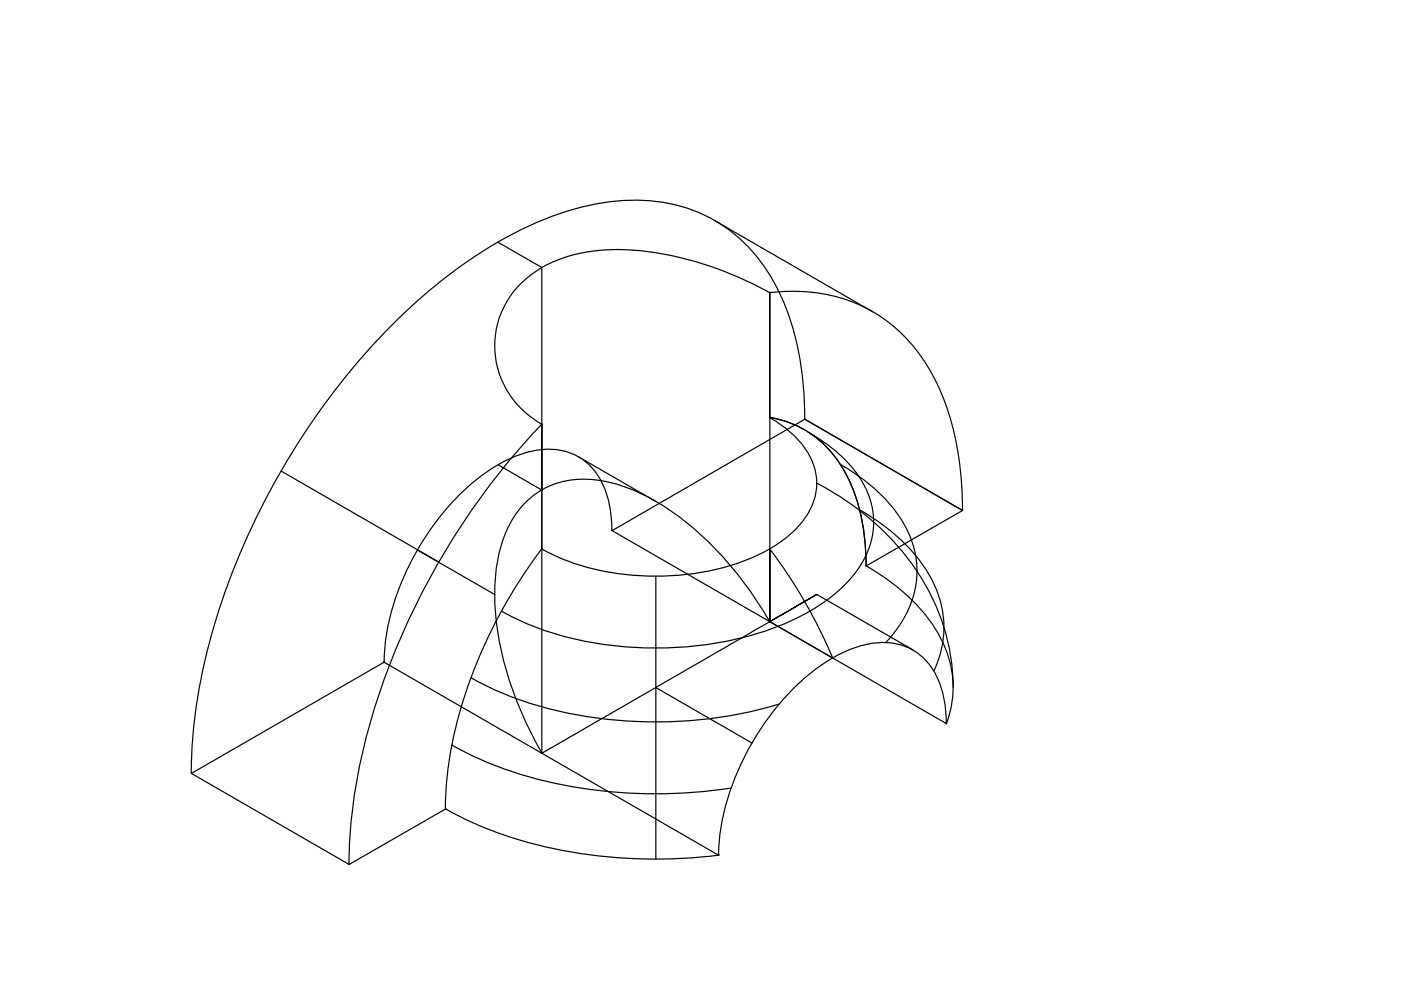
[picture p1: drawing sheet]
<svg xmlns="http://www.w3.org/2000/svg" width="297mm" height="210mm" viewBox="0 0 297 210" stroke-linecap="round" stroke-linejoin="round" font-family="sans-serif">
<!-- layer: 0 -->
<g fill="none" stroke="#000" stroke-width=".25">
<path d="M105.6 51.4l9.3 5.3v59.7M151.6 46.8l33.4 19.3M163.2 62a33.4 33.4 0 0 1 27.8 8.6 41.6 41.6 0 0 1 11 20.1 69.9 69.9 0 0 1 2.1 17.5M163.2 62.1a70.4 70.4 0 0 0-32.3-9.2 30.2 30.2 0 0 0-18.2 5.3 18.7 18.7 0 0 0 1.1 31.1l1.1 .7M163.2 62.1v69.7v-15.4a108.3 108.3 0 0 1 13.3 23.1M163.2 62.1h.1M163.2 62.1v26.4M59.6 99.9l45.3 26.2M105.6 98.5l9.3 5.4M114.9 89.9a153 153 0 0 0-38.9 73.5 104.2 104.2 0 0 0-2 19.9M114.9 90v69.7M114.9 90h.1"/>
<path d="M122.7 96.9l16.4 9.4M163.2 88.5a19 19 0 0 1 9.6 10.9 12.7 12.7 0 0 1-3.2 11.9 32.6 32.6 0 0 1-16.6 9.1 56 56 0 0 1-34.3-2.1l-3.8-1.9M163.2 88.5a22.5 22.5 0 0 1 17.2 14.2 43.5 43.5 0 0 1 3.2 17.3M163.2 88.5h.1M170.6 88.9a62.3 62.3 0 0 0-5.1-26.3 33 33 0 0 0-23.6-19.4 44.6 44.6 0 0 0-23.2 2.1 89.7 89.7 0 0 0-30.4 18.7 152.7 152.7 0 0 0-45.4 78.7 104.3 104.3 0 0 0-2.3 21.3M170.6 88.9h.1M170.6 88.9l33.5 19.3M170.6 88.9l-40.8 23.6M171.7 91.8a27.5 27.5 0 0 1 12.3 12.7 16.8 16.8 0 0 1-3.1 17.5 38.8 38.8 0 0 1-16.4 11 75.7 75.7 0 0 1-50.9 0l-4.9-2.2-2.3-1.2M178.2 98.5a34.3 34.3 0 0 1 14.3 14.3 19.5 19.5 0 0 1-1.9 19.9l-2.8 3.5M114.9 116.4a101.8 101.8 0 0 0-19.8 46.1l-.5 4.5-.2 4.5a88.2 88.2 0 0 0 39.6 10.5l7.8 .1 5.3-.3 5.3-.5a51 51 0 0 1 9.6-27.8 45 45 0 0 1 16.5-15 16.8 16.8 0 0 1 13.7-1.3 13.6 13.6 0 0 1 7.7 10l.7 4v2.3M114.9 116.4h.1"/>
<path d="M129.7 112.5a19 19 0 0 0-4.6-13.8 12.7 12.7 0 0 0-11.9-3.1 32.6 32.6 0 0 0-16.2 9.7 56 56 0 0 0-15.3 30.8l-.3 4.3M129.8 112.5l70.9 40.9M129.8 112.5h.1M173.2 102.4a54.2 54.2 0 0 1 26 27.8 42.9 42.9 0 0 1 2.9 15.5M182.2 108.1a38.1 38.1 0 0 1 15.5 15 21.2 21.2 0 0 1 .3 19.1M183.6 120a40.2 40.2 0 0 1 15.5 14.6 21.9 21.9 0 0 1 1.6 18.8M204.1 108.2h.1M204.1 108.2l-20.5 11.8M139.1 122.2v59.9M163.2 131.8a69.6 69.6 0 0 0-24.2-25.5 29.8 29.8 0 0 0-16.8-4.6 17.2 17.2 0 0 0-14.8 10.9 37.1 37.1 0 0 0-2.2 18.6 73.4 73.4 0 0 0 9.7 28.5M163.2 131.8l10-5.7-58.3 33.6M163.2 131.8h.1"/>
<path d="M163.2 131.8l13.3 7.7M173.2 126.1l20.4 11.7M183.6 120h.1M81.4 140.4h.1M81.4 140.4l-40.8 23.6M81.4 140.4l33.5 19.3M95.8 158a86.7 86.7 0 0 0 40.6 10.3h5.3l5.3-.3 8-.9M99.9 143.7a79.1 79.1 0 0 0 36.8 9.3 90 90 0 0 0 28.5-3.7M114.9 159.7h.1M114.9 159.7l37.5 21.6M139.1 145.8l20.4 11.8M200.7 153.4h.1"/>
<path d="M40.6 164h.1M40.6 164l33.4 19.3M94.5 171.5h.1M94.5 171.5l-20.5 11.8M74 183.3h.1M152.4 181.3h.1"/>
</g>
</svg>
